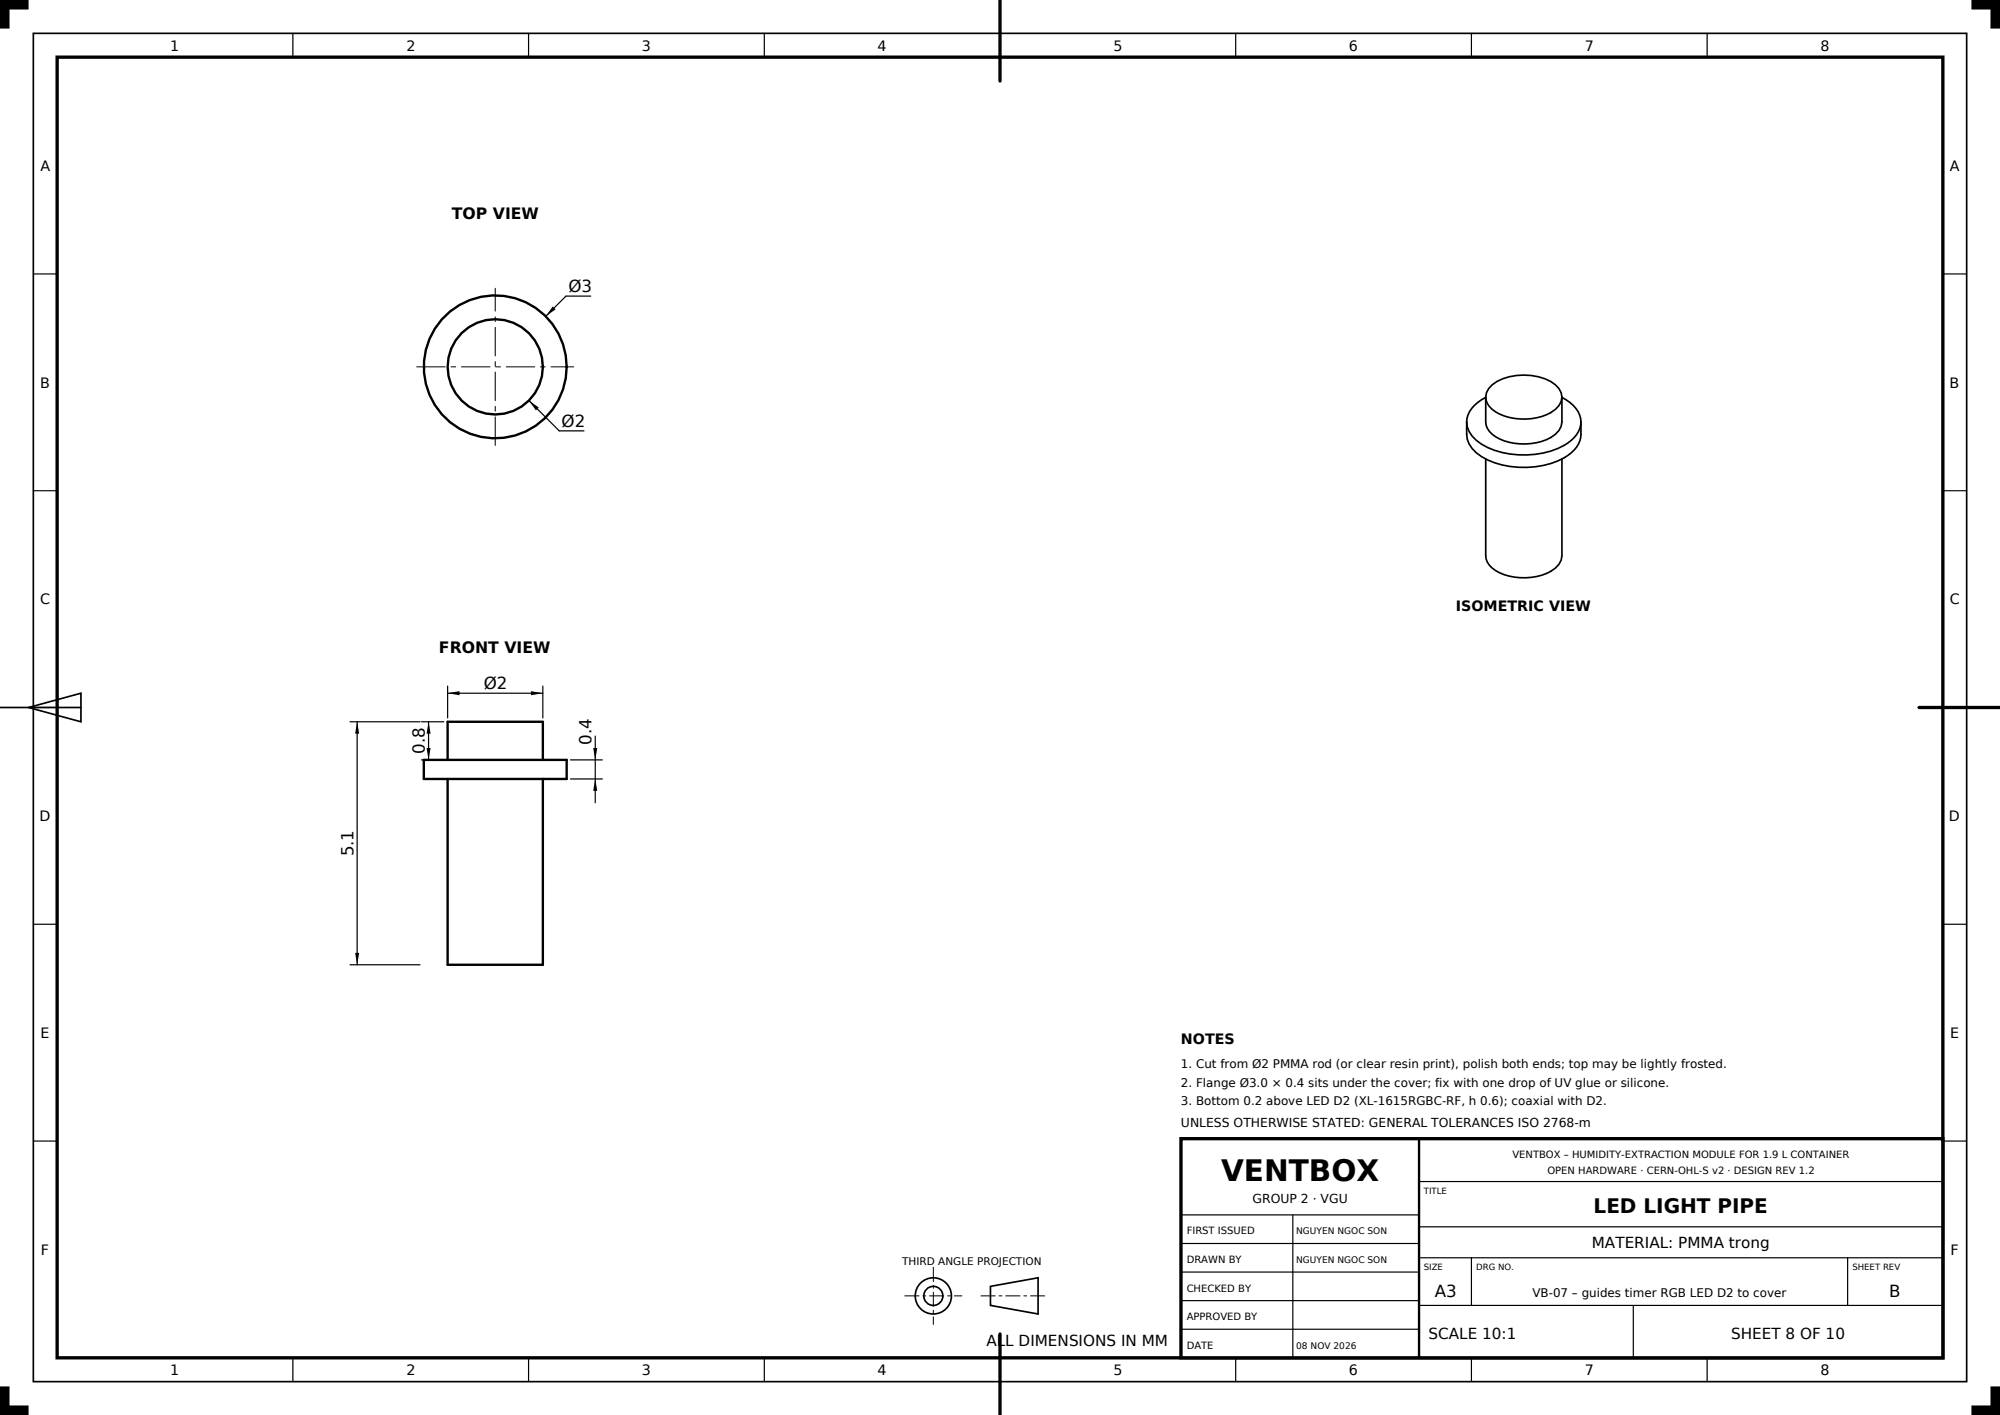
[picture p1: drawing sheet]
<svg xmlns="http://www.w3.org/2000/svg" width="420mm" height="297mm" viewBox="0 0 420 297" stroke-linecap="round" stroke-linejoin="round" font-family="sans-serif">
<defs><g id="words">
<text font-size="6.2" x="256.4" y="247.8">VENTBOX</text>
<text font-size="4.2" x="334.7" y="254.6">LED LIGHT PIPE</text>
<g font-size="3.5">
<text x="119.4" y="61.4">Ø3</text>
<text x="117.9" y="89.6">Ø2</text>
<text x="101.6" y="144.7">Ø2</text>
<text x="89.2" y="158.3" transform="rotate(-90 89.2 158.3)">0.8</text>
<text x="124.2" y="156.3" transform="rotate(-90 124.2 156.3)">0.4</text>
<text x="74.2" y="179.8" transform="rotate(-90 74.2 179.8)">5.1</text>
<text x="301.3" y="272.3">A3</text>
<text x="396.8" y="272.3">B</text>
</g>
<g font-size="3.3">
<text x="94.9" y="46">TOP VIEW</text>
<text x="92.2" y="137">FRONT VIEW</text>
</g>
<g font-size="3.2">
<text x="334.3" y="262">MATERIAL: PMMA trong</text>
<text x="300" y="281">SCALE 10:1</text>
<text x="363.5" y="281">SHEET 8 OF 10</text>
<text x="207.1" y="282.5">ALL DIMENSIONS IN MM</text>
</g>
<g font-size="3">
<text x="35.8" y="10.7">1</text>
<text x="85.3" y="10.7">2</text>
<text x="134.8" y="10.7">3</text>
<text x="184.3" y="10.7">4</text>
<text x="233.8" y="10.7">5</text>
<text x="283.3" y="10.7">6</text>
<text x="332.8" y="10.7">7</text>
<text x="382.3" y="10.7">8</text>
<text x="8.5" y="35.8">A</text>
<text x="409.5" y="35.8">A</text>
<text x="8.4" y="81.3">B</text>
<text x="409.4" y="81.3">B</text>
<text x="8.5" y="126.8">C</text>
<text x="305.7" y="128.3">ISOMETRIC VIEW</text>
<text x="409.4" y="126.8">C</text>
<text x="8.3" y="172.3">D</text>
<text x="409.3" y="172.3">D</text>
<text x="8.5" y="217.8">E</text>
<text x="248" y="219.2">NOTES</text>
<text x="409.5" y="217.8">E</text>
<text x="8.6" y="263.3">F</text>
<text x="409.6" y="263.3">F</text>
<text x="35.8" y="288.7">1</text>
<text x="85.3" y="288.7">2</text>
<text x="134.8" y="288.7">3</text>
<text x="184.3" y="288.7">4</text>
<text x="233.8" y="288.7">5</text>
<text x="283.3" y="288.7">6</text>
<text x="332.8" y="288.7">7</text>
<text x="382.3" y="288.7">8</text>
</g>
<g font-size="2.6">
<text x="248" y="236.5">UNLESS OTHERWISE STATED: GENERAL TOLERANCES ISO 2768-m</text>
<text x="263" y="252.6">GROUP 2 · VGU</text>
</g>
<g font-size="2.5">
<text x="248" y="224.2">1. Cut from Ø2 PMMA rod (or clear resin print), polish both ends; top may be lightly frosted.</text>
<text x="248" y="228.1">2. Flange Ø3.0 × 0.4 sits under the cover; fix with one drop of UV glue or silicone.</text>
<text x="248" y="232">3. Bottom 0.2 above LED D2 (XL-1615RGBC-RF, h 0.6); coaxial with D2.</text>
<text x="321.8" y="272.3">VB-07 – guides timer RGB LED D2 to cover</text>
</g>
<text font-size="2.2" x="189.5" y="265.5">THIRD ANGLE PROJECTION</text>
<g font-size="2.1">
<text x="317.6" y="243">VENTBOX – HUMIDITY-EXTRACTION MODULE FOR 1.9 L CONTAINER</text>
<text x="324.9" y="246.4">OPEN HARDWARE · CERN-OHL-S v2 · DESIGN REV 1.2</text>
<text x="249.2" y="259.1">FIRST ISSUED</text>
<text x="249.2" y="265.1">DRAWN BY</text>
<text x="249.2" y="271.1">CHECKED BY</text>
<text x="249.2" y="277.1">APPROVED BY</text>
<text x="249.2" y="283.1">DATE</text>
</g>
<g font-size="1.9">
<text x="272.2" y="259.1">NGUYEN NGOC SON</text>
<text x="272.2" y="265.1">NGUYEN NGOC SON</text>
<text x="272.2" y="283.1">08 NOV 2026</text>
</g>
<g font-size="1.8">
<text x="299" y="250.6">TITLE</text>
<text x="299" y="266.6">SIZE</text>
<text x="310" y="266.6">DRG NO.</text>
<text x="389" y="266.6">SHEET REV</text>
</g>
</g></defs>
<g fill="none" stroke="#000" stroke-width=".5">
<path d="M89 159.5h30v4h-30zM94 159.5v-8h20v8M94 163.5v39h20v-39"/>
<circle cx="104" cy="77" r="10"/>
<circle cx="104" cy="77" r="15"/>
</g>
<path d="M7 7h406v283h-406zM308 88.6v2.6a6.5 6.5 0 0 0 4.4 5.3 18.6 18.6 0 0 0 16.9-.9 5.7 5.7 0 0 0 2.7-4.4v-2.6M308 88.6a6.5 6.5 0 0 0 4.4 5.3 18.6 18.6 0 0 0 16.9-.9 5.7 5.7 0 0 0 2.7-4.4M312 96.3v20.4a4.3 4.3 0 0 0 2.9 3.5 12.2 12.2 0 0 0 11.8-1l.7-.8 .4-.8 .2-.9v-20.4M312 83.4a6.3 6.3 0 0 0-4 5.2M312 83.3v5.3a4.3 4.3 0 0 0 2.9 3.5 12.2 12.2 0 0 0 11.8-1l.7-.8 .4-.8 .2-.9v-5.3M312 83.3a4.3 4.3 0 0 0 2.9 3.6 12.2 12.2 0 0 0 11.8-1l.7-.8 .4-.9 .2-.9M312 83.3a4 4 0 0 1 2.3-3.2 12.1 12.1 0 0 1 12.4 .7l.7 .8 .4 .8 .2 .9M328 83.4a6.3 6.3 0 0 1 4 5.2M0 148.5h17M6 148.5l11-3v6z" fill="none" stroke="#000" stroke-width=".35"/>
<path d="M87.5 77h33M104 93.5v-33" fill="none" stroke="#000" stroke-width=".21" stroke-dasharray="6 1.2 1 1.2"/>
<g fill="none" stroke="#000" stroke-width=".25">
<path d="M61.5 7v5M111 7v5M160.5 7v5M210 7v5M259.5 7v5M309 7v5M358.5 7v5M7 57.5h5M408 57.5h5M124 62.2h-5.2l-4.2 4.2M111.1 84.1l6.3 6.3h5.2M7 103h5"/>
<path d="M408 103h5M7 148.5h5M73.5 151.5h14.7M75 151.5v51M88.5 159.5h4.7M88.5 151.5h4.7M90 151.5v8M94 144v6.7M94 145.5h20M114 144v6.7M119.8 159.5h6.7M125 154.5v14"/>
<path d="M408 148.5h5M119.8 163.5h6.7M7 194h5M408 194h5M73.5 202.5h14.7M7 239.5h5M408 239.5h5M61.5 285v5M111 285v5M160.5 285v5M210 285v5M259.5 285v5"/>
<path d="M309 285v5M358.5 285v5"/>
</g>
<g fill="#000">
<path d="M0 0h6v2h-4v4h-2zM414 0h6v6h-2v-4h-4zM116.1 64.3l.6 .6-2.1 1.5zM111.1 84.1l2 1.4-.6 .6zM75 151.5l.4 2.5h-.8zM90 151.5l.4 2.5h-.8zM89.6 157h.8l-.4 2.5zM94 145.5l2.5-.4v.8zM111.5 145.1l2.5 .4-2.5 .4zM124.6 157h.8l-.4 2.5zM125 163.5l.4 2.5h-.8zM74.6 200h.8l-.4 2.5z"/>
<path d="M0 291h2v4h4v2h-6zM414 295h4v-4h2v6h-6z"/>
</g>
<path d="M12 12h396v273h-396z" fill="none" stroke="#000" stroke-width=".7" stroke-linecap="butt"/>
<path d="M210 0v17M403 148.5h17M210 280v17" fill="none" stroke="#000" stroke-width=".7"/>
<path d="M248 239h160v46h-160z" fill="#fff" stroke="#000" stroke-width=".7" stroke-linecap="butt"/>
<path d="M298 239v46" fill="none" stroke="#000" stroke-width=".5"/>
<g fill="none" stroke="#000" stroke-width=".25">
<path d="M248 255h50M271.5 255v30M298 248h110M298 257.5h110M248 261h50M248 267h50M248 273h50M248 279h50M298 264h110M298 274h110M309 264v10M343 274v11"/>
<path d="M388 264v10"/>
</g>
<g fill="none" stroke="#000" stroke-width=".35">
<path d="M208 270l10-1.8v7.6l-10-1.8z"/>
<circle cx="196" cy="272" r="3.8"/>
<circle cx="196" cy="272" r="2"/>
</g>
<path d="M190 272h12M196 266v12M206 272h14" fill="none" stroke="#000" stroke-width=".21" stroke-dasharray="3 .8 .6 .8"/>
<use href="#words"/>
</svg>
